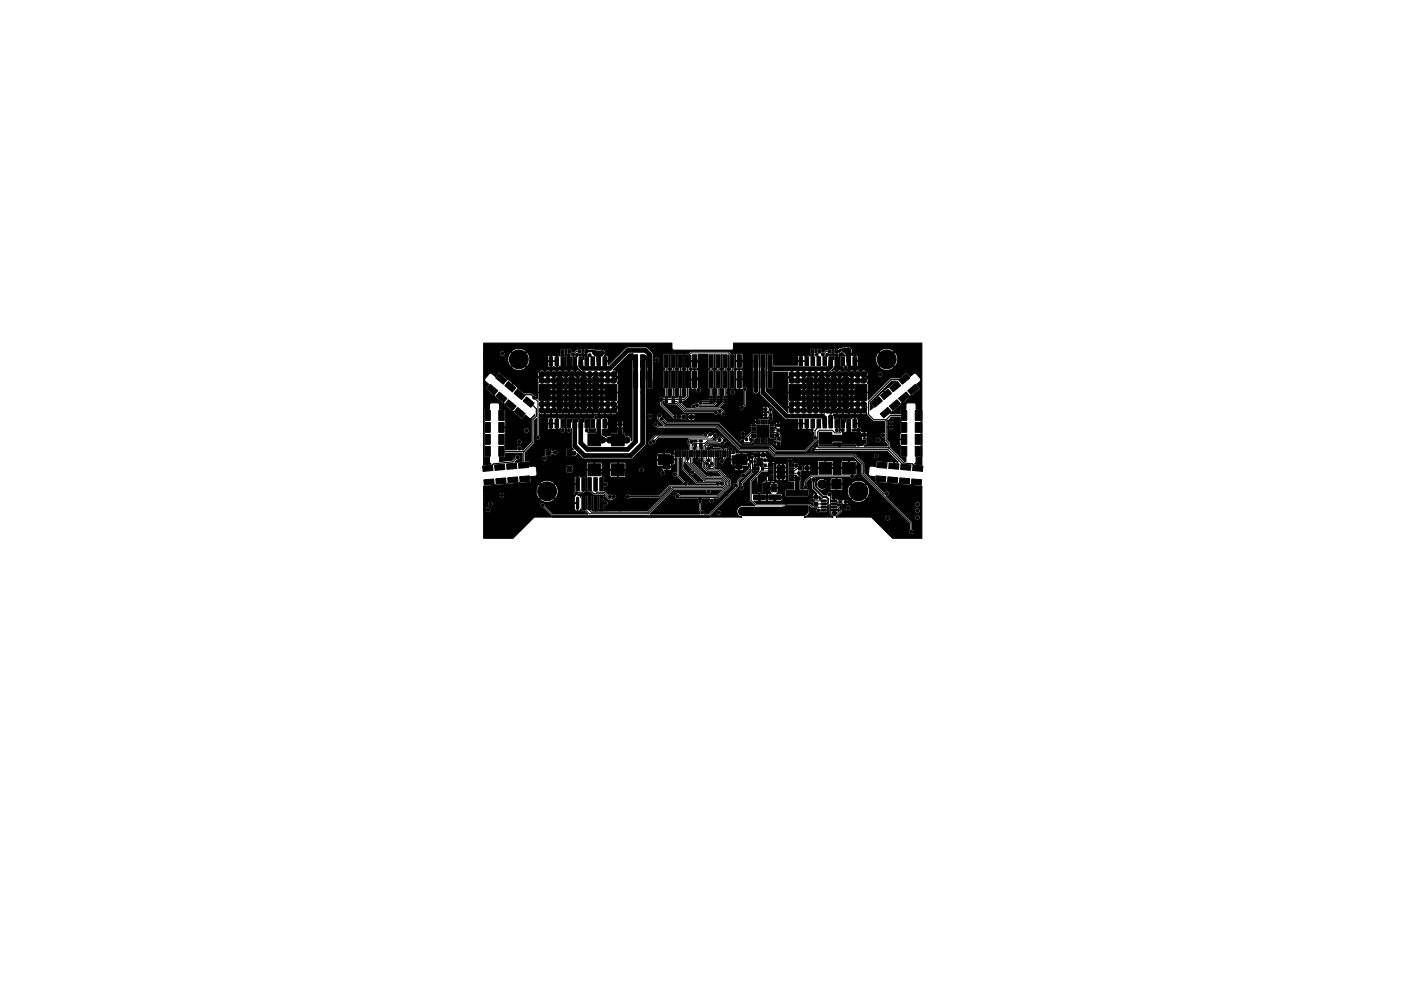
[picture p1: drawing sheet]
<svg xmlns="http://www.w3.org/2000/svg" width="297mm" height="210mm" viewBox="0 0 297 210" stroke-linecap="round" stroke-linejoin="round" font-family="sans-serif">
<g fill="#000" stroke="#000" stroke-width=".21">
<path d="M105.8 79.3l1.6 1.3-.7 .9-1.6-1.3zM116.4 75.7h.8v1.8h-.8zM117.7 75.7h.7v1.8h-.7zM118.9 75.7h.8v1.8h-.8zM119 74.2h.6v.7h-.6zM120.2 75.7h.8v1.8h-.8zM120.4 74.2h.6v.7h-.6zM121.5 75.7h.7v1.8h-.7zM122.8 75.7h.7v1.8h-.7zM122.6 74.2h.6v.7h-.6zM124 75.7h.8v1.8h-.8zM124 74.2h.6v.7h-.6z"/>
<path d="M125 79.4l.1 .1zM125.3 75.7h.8v1.8h-.8zM126.2 79.4l.2 .1zM126.6 75.7h.7v1.8h-.7zM127.5 79.4l.2 .1zM127.8 75.7h.8v1.8h-.8zM128.8 79.4l.1 .1zM134.3 75.3h.9v2.6h-.9zM134.3 78.7h.9v3.6h-.9zM135.8 75.3h.9v2.6h-.9zM135.8 78.7h.9v3.6h-.9zM137.3 75.3h.9v2.6h-.9z"/>
<path d="M137.3 78.7h.9v3.6h-.9zM140.8 75.3h.9v2.6h-.9zM140.8 78.7h.9v3.6h-.9zM102.5 72.8h40v1.2l.4 .3h12.3l.3-.4v-1.1h40v25.8l-1.6-.2 .3-.4v-1h1l.2-.2v-2.1l-.2-.2 .2-.2v-2.1l-.2-.3 .2-.2v-2.1l-.2-.2 .2-.2v-2.2l-.2-.1h-1v-1l-.3-.4h-1.4l-.4 .3v1.1h-1.1l-.1 .9h-2.1l.3-.3 .1-.3h.3l1.6-1.4v-.2h.3l1.6-1.4 .1-.3h.2l1.7-1.3v-.3l-.6-.8 .7-.6 .1-.5-1-1.2h-.4l-.8 .7-.8-.8-1.5 1.1h-1.9l-4.7 4.7-.1-1.6h-1.6v-.1l1.7-.1v-1.6l-.3-.3a.72 .72 0 0 0 0-1.1l-1.2 1.1 1.1-1.1-.7-.7 .8 .6 .2-.5h2v.1a.58 .58 0 0 0 1 .3 .58 .58 0 0 0-.2-1 .58 .58 0 0 0-.8 .6h-2v-.4l-.2-.2-.6 .5-.7-.5-.6 .6-.7-.6-.6 .6-.7-.6-.6 .6-.6-.6-.7 .6-.6-.6-.6 .6h-.1l.6-.7 .7 .6 .6-.6 .7 .6 .6-.6 .7 .6 .5-.6 .8 .6 .7-.6 .5 .6 .6-.6-.1-.1a.98 .98 0 0 0-1.2 .1 .83 .83 0 0 0-1.3 0 .83 .83 0 0 0-1.2 0 .83 .83 0 0 0-1.3 0 .83 .83 0 0 0-1.3 0l-.4-.3-.6 .1 .4-.4 .2-.5h1.1v-2l-.2-.6 .6-.3 .8 .7h-.9l-.2 .1v2l.7 .3a.53 .53 0 0 0 .5 .6 .53 .53 0 0 0 .5-.6h6.6l.3 .3a2.15 2.15 0 0 0 2.9-.3l-1.6-1.6-1.6 1.6h-6.6v-.1l.7-.2 .2 .3h.4l.1-1.2 .1 1.1 .3 .1 .3-.2v-.9l-.8-.1 .1-1.2 .1 1.1h.5l.1-.4h3.8v.5a1.44 1.44 0 0 0 .7 1.1l1.5-1.6 1.7 1.6 .3-.2a2.15 2.15 0 0 0-.3-2.9l-1.5 1.5-1.7-1.5-.5 .6-.2 .9h-3.8v-.6l-.1-.2h-1.1v-.8h5.7l1.6 1.6 1.6-1.6a2.07 2.07 0 0 0-3.2 0h-5.7l-.1-.6-.3-.4-1.4-.1-.9 .3-.3 .2-.9 .1v.8l.1 .2-.1 1.2-.1-.7-.8-.1v-.4l.5-.1-.1-1h-.8l-.1 .3h-.3l-.5 .4h-.2l-.3-.7h-.7l-.2 .1v.6l-.4 .2v-.9h-.8l-.2 .2v1.3l-.1 .1-.2-.2-.4 .1v1.2h-1.9l-.1 .8h-5.1l-.1-1.8h5.2v.8l.6 .1 .1-1.1v1.1h1.2l-.1-1.2-.5 .1-1-.1-.3 .3h-5.2l-.1-.6h-1.1l-.2 1.5v3.9l.2 2h1l.2-.2 .1-3.4h3.1l-.1 .7 .2 .4 .7-.6h.1l-.7 .7 1.1 1.1-1.2-1.1-.1 .1-.2 .5 .3 .5-.3 .3v1.6l1.7 .1v.1l-1.7 .1v1.6l.3 .3a.72 .72 0 0 0 0 1.1l1.2-1.1-1.1 1.1 .7 .7h-.1l-.7-.6-.1 .1-.2 .5 .2 .5-4.6-4.6-.1-7.8-.2-.1h-1l-.1 .2-.1 5.2 .1 3.2 5.3 5.2 2.7 .1 .1 .8h1.9v1.2l.5 .1v.3l.2 .4 .7-.1v.8l-.2 .4 .3 .5-2 2.1h-5.9l-1.2-1.2h-6.3l-.6-.6h.2l.3 .4 .5 .1h1.9l.5-.5 .1-.6v.8l.2 .2h2.9l.2-.2v-.8h.8l.2-.3 .1 .1-.1 .4a.54 .54 0 0 0-.6 .5 .54 .54 0 0 0 .6 .5l.3 .4 .2-.1v-.4l.2 .5 .5-.2-.1-.3-.6-.2h.6l.2-.5v-1.2l-.4-.5 .2-.2-.1-.8 .2-.5h-1.1l-.1 .2-.2-.6h-.8h1l.1 .2h.4l.2-.4v.4h.4l.1-.1h3.5v.9l.3 .2 .3-.1 .1-1.1 .1 1.2 1.1-.1v-1.1l-5.4 .1-.1-.3a.79 .79 0 0 0-1.1 .2h-1v-.5h.2a.58 .58 0 0 0 .2-.9l.1-.7-.2-.5 .2-.1v-.7l-.2-.1-.8 .1-.5-.2v1l.3 .1 .2-.2 .2 .1v.3l-.2 .1-.2-.2-.3 .1v.9l.3 .1 .2-.2-.1 .5-2.2-.1v.8h-.5l-.1 .3-.8 .1v1.6l-1.3 1.3-.2 .3-.6-.1-.3 .6h-.2l-1.5-1.6h1.8a.58 .58 0 0 0 .9 .4 .58 .58 0 0 0 0-.9 .58 .58 0 0 0-.9 .4v.1h-1.8l-2.8-2.7h-10.8l-.8-.9a.43 .43 0 0 1-.4-.6 .6 .6 0 0 0-.7-.1 .6 .6 0 0 0-.3 .6v.6l1.3 1.3-1.1-.1a.53 .53 0 0 0-.5-.6 .53 .53 0 0 0-.5 .5 .53 .53 0 0 0 .6 .5l.4 .3h12.3l4.9 4.8h6.1l1.3 1.3h16.8l1.6 1.6v2.1l10.4 10.3v1.4a.53 .53 0 0 0-.1 .8 .53 .53 0 0 0 .8 0 .53 .53 0 0 0-.1-.8l-.1-1.6-.9-1h1.4a.58 .58 0 0 0 .9 .4 .58 .58 0 0 0 0-.9 .58 .58 0 0 0-.9 .4v.1h-1.4l-1.4-1.4h2.8a.58 .58 0 0 0 .9 .4 .58 .58 0 0 0 0-.9 .58 .58 0 0 0-.9 .4v.1h-2.8l-1.3-1.3h4.1a.58 .58 0 0 0 .9 .4 .58 .58 0 0 0 0-.9 .58 .58 0 0 0-.9 .4v.1h-4.1l-1.8-1.8a.58 .58 0 0 0 .5-.9 .58 .58 0 0 0-1 0l-4.2-4.1v-2l-1.4-1.5h3.3v.1a.58 .58 0 0 0 1 .3 .58 .58 0 0 0-.2-1 .58 .58 0 0 0-.8 .6h-3.3l-.8-.6h-16.7l-1.4-1.3h-6l-4.9-4.9h-11l-.6-.6 .8 .6h10.8l4.9 4.8h6.3l1.2 1.2h6.3l2.6-2.6v.7a.53 .53 0 0 0-.7 .2 .53 .53 0 0 0 .3 .7h-.2a.53 .53 0 0 0-.7-.1 .53 .53 0 0 0-.1 .7 .53 .53 0 0 0 .7 .1h15.4l2.3 2.4h-.8v.9l-.2-.1 .1-.9-1-.1-.3 .1-2.3-.2-.1 .2-.1 1-1-.1-.4 .2-.1 1.6 .3 .3 1 .1-.1 1 .2 .2 2.1 .2 .2-.2 .2 .2 2.1 .2 .3-.1 .2 .2 2.1 .1 .2-.1 .2 .2 2.3 .1v11.1h-6.3l-4.2-4.2h2.6a.58 .58 0 0 0 .9 .4 .58 .58 0 0 0 0-.9 .58 .58 0 0 0-.9 .4v.1h-2.6l-.5-.3h-7.2l1.2-1.2 .2-1.1 .1 .8 .6 .1a.62 .62 0 0 0 1-.6 .62 .62 0 0 0-1-.5h-.5l-.1 .2-.2-.2h-1l.1-.4 .2 .2 .8-.1 .5 .2v-.5l.2 .5 .4-.1 .1-.4h-.7v-.6l.2 .4h.4v-.4l-.8-.1-.3 .2-.2-.1-.8 .1v-.2h2.7l.3 .3a2.15 2.15 0 0 0 2.9-.3l-1.6-1.6-1.6 1.6h-2.7l-.7-.2-.1 .6h-.1v-.5l-.4-.1v-.6a.54 .54 0 0 0-.5-.7 .54 .54 0 0 0-.6 .7l-.6-.1-.8-.8h5.8l.1 .9 .6 .7 1.7-1.6 1.5 1.6a2.07 2.07 0 0 0 0-3.1l-1.5 1.5-1.7-1.5-.5 .6-.2 .9h-5.8l-1-.9v-.6a1.28 1.28 0 0 0 1.2 1.3 1.28 1.28 0 0 0 1.4-1.1h.5v.9l.3 .3 1-.1v-1.2l.2 1.3h.9l.3-.3-.1-1-3.1 .1a1.19 1.19 0 0 0-.6-1.2h1.1l.1 1h1.2l.1-1.2v1.2l3-.1 1.6 1.6 1.6-1.6a2.07 2.07 0 0 0-3.2 0h-1.7v-.9l-.3-.3h-2.1l-.3 .3-1.3-.1a1.37 1.37 0 0 0-1.8 1.1l.1-.5a.62 .62 0 0 0-.1-.9h7.3l.2 .2 .4 .1 .4-.3v-.4l.5-.2v-1.2l-3.3-.1-.1 1.3h-1.6l-.1-1.3h-3.2l-.1 1.3-1.5 .1-1.3 1.3v.9l-.3 .4 .2 .4h-.6l.1-2.6-.6-.3 .5-.1v-.9h.4l.1-.4h.1l.1 .4 .2 .1h.4v-.6l.2 .7 .5-.2v-.5l-1.5 .1v-.6h.1l.1 .4h.6v-.6l.1 .6h.6l.1-.4-.3-.3-.9 .1-.3 .2-.3-.1-.7-.1a.58 .58 0 0 0-.9-.5l-.1-.1-.3-.1h5.2l.1 1.3h1.5l.2-1.5v1.5h1.5l.1-1.3h1.6l.1 1.3h1.5l.2-1.5v1.5l1.6-.1v-1.2l-.3-.3h-2.8l-.3 .3h-1.6l-.3-.3h-2.8l-.3 .3h-5.2a.59 .59 0 0 0-.7-.7 .59 .59 0 0 0-.3 .9v3.9l.1 .2h1.1v1.5h-1.8v1.5l4.8 .1 .3-.3h.7l.1 .3h.5v-.6h-.4l-.2 .3h-.7v-1.2l-.5-.1 .2-.4-.3-.4v-.6l.9-.9 .2 2 1.1 1.3-.1 .1v.5h.5l.1-.1 .6 .5-.6 .2-.1-.4h-1.2l-.1 .1a.53 .53 0 0 0-.5 .6 .53 .53 0 0 0 .6 .5v.5l-.7-.5h-11.4l-.5-.5h1.1v-.7l.2 .7h1.3l.2-.7 .1 .6 .3 .1h1.1l.1-.7 .2 .7h1.2l.2-.3-.1-.4h-4.8v-.8l.2 .6h1.4l.1-.4 .2 .4h2.9l.1-.4-.1-.3h-1l.2-.3-.1-.8h-1.4l-.1 .8 .2 .3h-.6l-.2 .3-.4-.3h-2.7v-2.6l.8-.8v3l.2 .3 1.2-.1 .1-1.8h1.4v.7l.7 .1 .2-1v1l.7-.1v-.7l-.2-.3h-1.1l-.3 .3h-1.4l.7-.7v.2l.2 .2h.5v-.4l.2 .4 .6-.1 .1-.2-.1-.1-.8-.2h.8v-.6h.4v.5l.3 .2 .3-.1v-.6l.2 .7 .6-.1v-.6l.2 .7h.5l.1-.3v-.4l-2.6-.1v-.8h.4v.7h.6v-.8l.2 .8h.6v-.8l.2 .8h.6v-.8l-2.6 .1v-.2v-.8h.4v.8h.6v-.8l.2 .8h.6v-.8l.2 .8h.6v-.8h-2.6v-.2l.1-.4h.3v.4h.6v-.6l.2 .6h.6v-.6l.2 .6h.6v-.4l-.1-.2-1.8-.1-.3 .3h-.3l-.1-.2h-.8v-.5l.2 .3h.6l.1-.1-.2-.3-.7 .1-.5-.1-.1-.2h-1l-.1 .3 .2 .3-.1 .6-.4 .1-.3-.2-.2 .1v1.1l-1.8 1.9v4.3l1 1.1h-2.8a1.22 1.22 0 0 0-1 1.2 1.22 1.22 0 0 0 1.1 1.2h-43.8l-.4 .1-4.3 4.4h-6.3v-6h.4a.58 .58 0 0 0 .9 .4 .58 .58 0 0 0 0-.9 .58 .58 0 0 0-.9 .4v.1h-.4v-1.2h.9a.58 .58 0 0 0 .5 .5 .58 .58 0 0 0 .6-.3h10l.2 .4 .4 .1 2.1 1.9h33.1l1-.8 .5 .1a.58 .58 0 0 0 1 .3 .58 .58 0 0 0-.2-1 .58 .58 0 0 0-.8 .6h-.5l5.4-5.4v-1.3l.7-.7 .5-.2 .2-.4 1.2-1.2v.5l-2.3 2.3-.1 .7a.53 .53 0 0 0 0 .8 .53 .53 0 0 0 .8-.1 .53 .53 0 0 0-.2-.7v-.4l2.3-2.3v-.8h.4l.2 .4h.3v-.5l-.9 .1v-.5h.4l.1 .3h.4l-.1-.6-.3 .1-.1 .2h-.4v-.6l.6-.1 .1-.8-.2-.2 .5-.3v-.4h.3v.5l.5 .1 .1 .3 1.1-.1-.4-.9-1.6 .1v-.6h.3l.1 .4h.5v-.6l.2 .6h.5v-.6l-1-.1-.3 .3-.5-.2h-.9l-.1 .7h-.4l-.3 .2 .1 .6-.3 .3-3-.1 .1 1.4h2.6l.3-.2v-.5l.2 .2v.7l-1.2 1.2-.6 .2-.1 .4-.8 .8-.1 .6a.58 .58 0 0 0-.8 .4 .58 .58 0 0 0 .4 .7l-5.5 5.6h-.9l.1-.4-.1-.3-.6-.3v-1.3a.53 .53 0 0 0 .1-.8 .53 .53 0 0 0-.8 .1 .53 .53 0 0 0 .1 .7v1.5l.4 .8h-10.6l5-5.1h6.8a.58 .58 0 0 0 .5 .9 .58 .58 0 0 0 .5-.9h2.2l-.9 1h-7.7l-.4-.4-.4-.1a.55 .55 0 0 0-.9 .1 .55 .55 0 0 0 .5 .8l.1 .3 .3 .2 7-.1a.58 .58 0 0 0 0 .9 .58 .58 0 0 0 .8 0 .58 .58 0 0 0 0-.9h1.1l2.6-2.7-.1-1.3-2.3-2.3-1-.1 .1-.2h4l.1 .6h.7l.2-.7 .1 .7h.6l.2-.2-.1-.5-5.8 .1 .3-.3v-1.5l.2-.3v-.9h.1v.9h1l-.2 .2a.58 .58 0 0 0-.7 .5 .58 .58 0 0 0 .6 .6 .58 .58 0 0 0 .6-.7l1.3-.1v.9l.6 .1v-1h-1.8l.4-.5h.4h.4l.1 .3 2.1 .1v-1.3l.2 1.3 1.4-.1v-1l-.1-.2h-1.5l-1-.1v-.1a.58 .58 0 0 0-.6-.7 .62 .62 0 0 0-.4-.6 .62 .62 0 0 0-.7 .2h-.6l-.4 .5-.6-.5h-1.4l-.4-.5h-.4l-.2 .3-.4-.1 .3-.3h2.5l.4 .3 .4-.2 .1-.4a.53 .53 0 0 0 .5-.6 .53 .53 0 0 0-.6-.4l-.5-.4h-.8l-.7 .6h-.5l.4-.3a.53 .53 0 0 0 .6-.4 .53 .53 0 0 0-.4-.7 .53 .53 0 0 0-.6 .4 .53 .53 0 0 0-.5-.5 .53 .53 0 0 0-.5 .3l-.6-.3-.2 .1-.2 .4h-10.1l-1.3 1.2a.54 .54 0 0 0-.2 .9 .54 .54 0 0 0 .9-.2h.5l.2-.6 .5-.5h6.3l-.2 .3v.7l.3 .4v1h-1.7l.2 4.3 3 3h4.2v.2h-5.8l-.1-.6-.5-.2-1.3-1.2v-3.7l.2-.1-.1-1.8-.8 .1 .2 4.8a.58 .58 0 0 0-.8 .1 .58 .58 0 0 0 0 .7 .58 .58 0 0 0 .8 .1l1.4 1.4v.4h-3.1l-2.2 2.2-6.1-.1a.53 .53 0 0 0-.8 0 .53 .53 0 0 0 .1 .8 .53 .53 0 0 0 .7-.2h6.3l2.3-2.2h.1l-4.9 5h-11.8l.1-3.1 .2 3 .9 .1 .2-.2v-2.9l.1 3h1.1l.1-1a.58 .58 0 0 0 .7-.6 .58 .58 0 0 0-.8-.5v-.9l-.1-.2h-.9l-.2 .2-.3-.2h-.7l-.2 .2-.3-.2h-.9l-.1 .2v2.7l-.1-2.7-1-.2-.2 .4-.3-.4h-.3l.2-.4h.9l.7-.4v-3l-.2-.2h-.8l-.2 .2-.1-.2-.4-.1-.1 1.8-.7 .1v1.4l-.1 .4 .4 .5-.3 .3v1.2h.7v1.7h.3l.3-.4 .1 .3 .7 .1 .7 .7h-7.3l-1.8-1.8-.1-.5h6.4v1a.55 .55 0 0 0 .6 .6v-1.6h-7l-.4-.2-.4 .2-.1 .4-10-.1a.58 .58 0 0 0-.4-.7 .58 .58 0 0 0-.7 .6h-.9v-1.1h11.9l.3 .3a2.15 2.15 0 0 0 2.9-.3l-1.6-1.6-1.6 1.6h-11.9v-.8h3.3v.1a.58 .58 0 0 0 1 .3 .58 .58 0 0 0-.2-1 .58 .58 0 0 0-.8 .6h-3.3v-.9h11.2v.5a1.44 1.44 0 0 0 .7 1.1l1.5-1.6 1.7 1.6 .3-.2a2.15 2.15 0 0 0-.3-2.9l-1.5 1.5-1.7-1.5-.5 .6-.2 .9h-11.2v-1.1l2.3-.1 .2-.2 .2 .2 2.1-.2 .2-.2 .3 .1 6.6-.1 1.6 1.6 1.6-1.6a2.07 2.07 0 0 0-3.2 0h-5.3l.8-.1 .2-.1 .2 .1 2.1-.2 .2-.2-.1-.8h9.3v1.3l.6 .1-.1-1.7-.4 .1-.1 .2h-9.3v-.2l1-.1 .3-.3-.1-1.5-.4-.3h6.7v1.2l.2 .2h1.1l.2-.5h2.8l.2 4.5 .7 .1 .7 .6h2l1.2 1.1h.8l.2-.2a.53 .53 0 0 0 .5-.7 .53 .53 0 0 0-.8-.2l-.4-.2-.3 .1-1-.7 .1-.9a.58 .58 0 0 0 .7-.6 .58 .58 0 0 0-.8-.5v-.9l-.5-.2 .1-1.3h1.6v1.2l.3 .3 1.3-.1v-1.5l.2 1.6 1.4-.1 .2-.2v-.6h7.2v.1a.58 .58 0 0 0 1 .3 .58 .58 0 0 0-.1-1h.5v-.7l.2 .7h.6l.2-.2v-.4l-1.8-.1-.1 .4 .1 .3-.4 .2-.2 .4h-7.2v-.6h2.7v.1a.58 .58 0 0 0 1 .3 .58 .58 0 0 0-.2-1 .58 .58 0 0 0-.8 .6h-13.9v-.9l-.2-.2h-1.1l-.2 .2-7.7 .1v-.6h12l.1 1.2h1.5v-1.4l.2 1.4h1.5l.1-1.2h1.6l.1 1.2h1.5l.2-1.4v1.4h1.5l.1-1.2-.3-.3h-2.8l-.3 .3h-1.6l-.3-.3h-2.8l-.3 .3h-12l-.2-.6h-.7v-.5h3.5a.58 .58 0 0 0 .4 .5 .58 .58 0 0 0 .6-.1h23.4v1l.1 .2 2.8 .1 .3-1.4v.9l.4 .1 .2-.3-.1-.7-3.7 .1h-23.4a.57 .57 0 0 0 0-.9h.9l.2-.4h.3a.58 .58 0 0 0 .8 0 .58 .58 0 0 0 0-.8 .58 .58 0 0 0-.8 0h-.3l-.2-.4h-1.1l-.2 .2v1.3a.57 .57 0 0 0-.6 .6h-3.5v-1.4l1.9-2 .1-4.7 .4-.4v3.6a.53 .53 0 0 0-.2 .8 .53 .53 0 0 0 .8 0 .53 .53 0 0 0-.1-.8v-2.4h1.8v.9l.6 .2 .1-1.2 .1 1.2 1.1-.1v-1.1l-3.7 .1v-1.1h1.8v.8l.6 .1 .1-1.1v1.1h1.2l.1-1.1v2.3l.4 .1 .2-.2 .2 .1a.53 .53 0 0 0 0 .7 .53 .53 0 0 0 .8 0 .53 .53 0 0 0 0-.7l.2-.2-.1-2-1.1 .1-.2-.3-1.1 .1-1-.1-.3 .3h-1.8v-1.1a.87 .87 0 0 0 1.3-.1 .83 .83 0 0 0 1.3 0 .83 .83 0 0 0 1.2 0 .83 .83 0 0 0 1.3 0 .83 .83 0 0 0 1.3 0 .83 .83 0 0 0 1.2 0 .83 .83 0 0 0 1.3 0 .83 .83 0 0 0 1.3 0 .83 .83 0 0 0 1.2 0 .83 .83 0 0 0 1.3 0 .83 .83 0 0 0 1.3 0 .83 .83 0 0 0 1.3 0 .69 .69 0 0 0 1.1 0l-.6-.6-.5 .6-.8-.6-.5 .6-.7-.6-.6 .6-.7-.6-.6 .6-.7-.6-.5 .6-.7-.6-.6 .6-.7-.6-.6 .6-.7-.6-.5 .6-.7-.6-.6 .6-.7-.6-.6 .6-.7-.6-.5 .6-.8-.6-.7 .6-.6-.7h.1l.6 .6 .7-.6 .6 .6 .6-.6 .7 .6 .6-.6 .6 .6 .7-.6 .6 .6 .6-.6 .7 .6 .6-.6 .6 .6 .7-.6 .6 .6 .7-.6 .6 .6 .6-.6 .6 .6 .7-.6 .6 .6 .7-.6 .6 .6 .5-.5 .8 .5a.69 .69 0 0 0 0-1.1l-.6 .6-.2-.1 .7-.6-1.1-1.1 1.2 1.1a.73 .73 0 0 0 0-1.1l.3-.3v-1.6l-1.7-.1v-.1l1.7-.1v-1.6l-.3-.3 .3-.5-.2-.5-.1-.1-1.2 1.1 1.1-1.1-.7-.6 .2-.1 .6 .6 .2-.4v-.5l-.2-.2-.6 .5h-.2l.7-.6-.2-.2-.5-.1 3.4-3.4h.8l-.2 1.5v16.8l-.1 .1v-.1a1.01 1.01 0 0 0-1-1.1h-.3l-.1-.4-.4-.1-.1-.8-.9-.1-.2 .2v.7h-1.3l-.2 .6h-.6l-.3 .3-.6-.3-.2-.2v-1.1l.5-.1v-1.1l.1 1.2 .6-.2v-.7h1.9v.4l.3 .2 .3-.1v-.6l.2 .7 .4-.1 .2-.2-.1-.4-3.2 .1-.1-.3h-.7l.1-1.2 .1 1.1h.5l.1-.2h1.9l.1 .4h.5l.2-.6v.6h.5l.1-.4-.2-.3h-.9l-.3 .3h-1.9v-.7l-.1-.2-1-.1-.3 .3-.6-.2a.53 .53 0 0 0-.5-.7 .53 .53 0 0 0-.5 .6l-.8 .3v1.9l.2 .2 .9-.1v.9h-1.6l.3-.3-.1-.5 .2-.2v-1.9l-.2-.2-.9 .1-.1 .8-.1-.7-.1-.2-1 .1-.1 .7-.1-.7h-1l-.2 .8-.1-.8h-1l-.1 .2v1.8l.2 .2a.53 .53 0 0 0 0 .7 .53 .53 0 0 0 .8 0 .53 .53 0 0 0 0-.7l.1-.1 .1 3.8 .4 .7h-.1l-.2-.3-1.2 .1-.1 1.5 .2 .2h1.5a.72 .72 0 0 0 .7-.7l1.1 1 .4 .2h9.8l.4-.1 .9-.9h4.3l.1 1.1h1.3l.2-1.3v1.3l1.4-.1v-.9l.2 .9h.5l.2-.3v-.8l-.9 .2-.3-.4h-2.4l-.3 .3h-4.3l.8-.8h7v.5l.4 .1-.1-.9-.3 .3h-7l1.2-1.4v-5.8h.2a.58 .58 0 0 0 .9 .4 .58 .58 0 0 0 0-.9 .58 .58 0 0 0-.9 .4l-.2 .1v-3.6h2.6l.3 .5v.7l3 3 .6-.1 .1-.8 .1 .8h.7l.2 .2h.9l.1-.5h.3v.5l.6 .1 .2-.7v.7l13.3-.1 .1 .4h.3v-.7l-.4 .3h-12.8v-.6l-1.6 .1v-.6h.3l.1 .4h.5v-.6l.2 .6h.5l.1-.4-.1-.2-1.1-.1-.2 .3-.4-.2h-.9l-.2 .2-.6-.1-.2 .2-.2-.2-.6 .1-2.3-2.3v-.4l.2-.2 .1 .4 .5 .1 .3 .3h1.7l1.8 1.7h6.2l.2 .4 .3 .1 .5-.4 .5 .1 .1 .4 .4 .2 .5-.2h7.9l.1 .4h.4v-.5l-8.4 .1 .1-.4h7.8l.1 .2h.4v-.5h-.4l-.1 .3h-7.8l-.3-.7-.5-.5h3.7l.1 .3 .3 .2 4.5-.1 .1 .4 .4-.1v-.4l-4.6 .1 .2-.4h3.9l.1 .2h.4v-.5h-.4l-.1 .3h-3.9l.4-.6v-3a.53 .53 0 0 0 .1-.8 .53 .53 0 0 0-.8 0v-1.6h-.7v1.9h.6l.2 .5v2.8l-.6 .3-.2 .5-4.1-.1 .9-.9 .6-.1 .1-.5-.3-.2h-.7l-.1 .4-1 1.1h-4l3.2-.1 .7-.6h.5l.2-.1-.1-.7h-.8l-.6 .9h-2.3l.1-.2 2.1 .1v-.8h-.7l-.3 .1-1.8 .1-.3 .1-.1 .4h-.4l-.3 .2-.6 .1-.2 .4 .1 .3h-1l-.9-.9 .1-.5 .4-.1 .8-.8 .1-1.7 .3-.2v-1.7l.1 1.8 .2 .2h.4l.2-2v1.9l.2 .2a.58 .58 0 0 0 .6 .6 .58 .58 0 0 0 .6-.6 .58 .58 0 0 0-.7-.5l-.1-1.6h-1.5v-1.9l.1 1.7h.7l.1-1.9v1.9h.6l.1-1.8-.3-.2h-.9l-.4 .3-.3-.2v-.4l.3-.1v-1.3l.1 1.3 .3 .3 .4-.1v-1.5l.1 1.5 .6-.1 .1-1.4h-1.6v-1.2l.1-.1 .1 1.1h1.3l.1-1.3h2.1v2.8l.3 .1v.4l-.3 .2v3.6l.3 .2v1.4l-.2 .1v.5l.2 .2h.6l.3-.2v-.4l-.2-.2v-1.4l.3-.2v-3.6l-.3-.2v-.4l.3-.1v-2.8h.2v2.8l.3 .1v.4l-.3 .2v3.6l.3 .2v1.4l-.2 .1v.5l.2 .2 .8-.1-.1-2.1 .3-.2v-3.6l-.3-.2v-.4l.3-.1v-2.8h.2v2.8l.3 .1v.4l-.3 .2v3.6l.3 .2-.1 2.1 .9 .1 .1-.6-.2-.2v-.7l.6 .2a.58 .58 0 0 0 1 .2 .58 .58 0 0 0-.2-.9 .58 .58 0 0 0-.8 .5h-.6v-.7l.3-.2v-3.6l-.3-.2v-.4l.3-.2v-2.6l.2 .2v2.5l.3 .1v.4l-.3 .2 .1 3.7h1.2l.1-1.8v1.8l.2 .2 .5-.1v-1.9h-.8v-1.9l.1 1.7h.7v-1.9l.1 1.9h.7l-.1-1.9-1.1-.1-.3 .3-.4-.2v-.4l.3-.1v-1.3l.1 1.3 .3 .3 .4-.1v-1.5l.1 1.5 .6-.1 .1-1.4h-1.6v-.1h3.6v6.2a.73 .73 0 0 0 .7 .8 .73 .73 0 0 0 .8-.8v-6.2l-.2-1.5-1.2 .1-.1 1.4h-3.6v-1.4l.1 1.3h.7v-1.5l.1 1.5h.7l-.1-1.5-1.1-.1-.4 .3-.2-.1-.6-.1-.6-.5h-7.9l-.7 .5-.6 .1-.2 .1v2.8l.3 .1v.4l-.3 .2v3.6l.3 .2v1.4l-.5 .5h-.1v-.4l-.2-.1v-1.4l.3-.2v-3.6l-.3-.2v-.4l.3-.2v-2.7l-1.1-.2-.2 .3v2.7l.3 .1v.4l-.3 .2v3.6l.3 .2v1.4l-.2 .1v.4h-.4v-.4l-.2-.1v-1.4l.3-.2v-3.6l-.3-.2v-.4l.3-.2v-2.7l-.2-.2-.9 .1-.2 .1v2.8l.3 .1v.4l-.3 .2v3.6l.3 .2v1.4l-.2 .1v.4h-.4v-.4l-.2-.1v-1.4l.3-.2v-3.6l-.3-.2v-.4l.3-.2v-2.7l-.2-.2-1.1 .2v2.8l.3 .1v.4l-.3 .2v3.6l.3 .2v1.4l-.2 .5a.63 .63 0 0 0-.7-.2 .63 .63 0 0 0-.4 .6h-2.6l-.1-9.4 .1 .1 .1 6.8 .2 .2h.9l.2-.2 .1-5.9h.2a.58 .58 0 0 0 .9 .4 .58 .58 0 0 0 0-.9 .58 .58 0 0 0-.9 .4l-.2 .1-.1-1.6-1.4-1.2-4.2 .1-3.8 3.7-.2-.7h-.7l.1-1.2 .1 1.1 .6-.1v-.8l-.2-.3h-.6l.3-.3v-.4l-.4-.5-1.9-.1-.4-.2-1.8 .1-.2 1.3 .1 1-.1-.7-.9-.1v-.4l.6-.1-.1-1h-.8l-.1 .3-1.1 .5-.1-.8h-.8l-.2 .1v.9l-.2 .7v1.9l.2 .2 1-.1v-2l.1 2h1.1l.2 .5 1.3 1.3h-.1l-.7-.6-.6 .6-.6-.6-.7 .6-.6-.6-.7 .6-.6-.6-.6 .6-.6-.6-.7 .6-.6-.6-.7 .6-.6-.6-1.2 1.2 1.1 1.1-1.2-1.1a.73 .73 0 0 0 0 1.1l-.3 .3v1.6l1.7 .1v.1h-1.6l-.1 1.4-.2-.6-1-.7h-1.6l-1.4-1.1-.1-.3-.7-.6-.7 .7-.1-.1 .6-.7-.7-.6-.3-.1-1.3-1.1h7.5l.3 .5 .6-.6-.6-.5-.3 .6h-7.5l-.6-.4-.8 .8-1-.7-.3 .2-.9 1 .1 .5 .7 .6-.6 .8v.3l1.7 1.4h.2l.1 .2 1.6 1.4h.3v.3l1.6 1.3h.3l.1 .3 1.6 1.4h.3l.6-.8 .8 .6 .4 .1 .8-.9v.3l-.7 .8v4.7l-1.8 1.7h-.3a.58 .58 0 0 0-.5-.8 .58 .58 0 0 0-.5 .8h-2.5v-.7l-.2-.2 .2-.2v-.5h2.4v.1a.58 .58 0 0 0 1 .3 .58 .58 0 0 0-.2-1 .58 .58 0 0 0-.8 .6h-2.4v-1.8l.1-.6h3.8v.1a.58 .58 0 0 0 1 .3 .58 .58 0 0 0-.2-1 .58 .58 0 0 0-.8 .6h-3.8l-.1-.7-.8 .1v-.2l.9-.1v-.9l-.1-.3v-2.3l-.2-.1h-1v-1l-.3-.4h-1.4l-.3 .1-.1 1.3h-1l-.2 .2v2.1l.2 .2-.2 .2v2.1l.2 .2-.2 .3v2.1l.2 .2-.2 .2v2.1l.1 .2h1.1v1l.3 .4-1.6 .2v-19.8h11.8l.6 .6 .5-.6 .7 .6 .6-.6 .7 .6 .6-.6 .7 .6 .6-.6 .7 .6 .5-.6 .7 .6 .7-.6 .6 .6 .6-.6-.1-.1a.98 .98 0 0 0-1.2 .1 .83 .83 0 0 0-1.3 0 .83 .83 0 0 0-1.2 0 .83 .83 0 0 0-1.3 0 .83 .83 0 0 0-1.3 0 .83 .83 0 0 0-1.3 0 .69 .69 0 0 0-1.1 0h-11.8v-.9h5.9l.3 .3a2.15 2.15 0 0 0 2.9-.3l-1.6-1.6-1.6 1.6h-5.9v-1.7h5.2v.5a1.44 1.44 0 0 0 .7 1.1l1.7-1.6 1.5 1.6 .3-.2 .4-.8h3.8v.9l.6 .2 .1-1.2v1.1l1.1 .1 .1-1.2-5.7 .1v-1.1h3.8v.8l.6 .1v-1.1l.1 1.1h1.2l.1-1.1 .1 2.4h.3l.2-.3 1 .2 .2-.3v-1.8l-.2-.2 .1-1.3-.1-.2-.9 .1-.1 1.5-.2-.2-1.1 .1-1-.1-.3 .3h-3.8l-.3-.7-.4-.3-1.5 1.5-1.7-1.5a1.84 1.84 0 0 0-.7 1.5h-5.2v-1.2h3.4v.2a.58 .58 0 0 0 .9 .3 .58 .58 0 0 0 .1-.9h1.5l1.6 1.6 1.6-1.6-.3-.3a2.15 2.15 0 0 0-2.9 .3h-1.5a.58 .58 0 0 0-.7-.1 .58 .58 0 0 0-.3 .5h-3.4zM142.3 75.3h.9v2.6h-.9zM142.3 78.7h.9v3.6h-.9zM143.8 75.3h.9v2.6h-.9zM143.8 78.7h.9v3.6h-.9zM145.3 75.3h.9v2.6h-.9zM145.3 78.7h.9v3.6h-.9zM146.8 75.3h.9v2.6h-.9zM146.8 78.7h.9v3.6h-.9z"/>
<path d="M150.3 75.3h.9v2.6h-.9zM150.3 78.7h.9v3.6h-.9zM151.8 75.3h.9v2.6h-.9zM151.8 78.7h.9v3.6h-.9zM153.3 75.3h.9v2.6h-.9zM153.3 78.7h.9v3.6h-.9zM154.8 75.3h.9v2.6h-.9zM154.8 78.7h.9v3.6h-.9zM156.3 75.3h.9v2.6h-.9zM156.3 78.7h.9v3.6h-.9zM159.8 75.3h.9v2.6h-.9zM159.8 78.7h.9v3.6h-.9z"/>
<path d="M161.3 75.3h.9v2.6h-.9zM161.3 78.7h.9v3.6h-.9zM162.8 75.3h.9v2.6h-.9zM162.8 78.7h.9v3.6h-.9zM169.1 79.4l.1 .1zM169.4 75.7h.8v1.8h-.8zM170.4 79.4v.1zM170.7 75.7h.7v1.8h-.7zM171.7 79.4v.1zM171.9 75.7h.8v1.8h-.8zM172 74.2h.6v.7h-.6zM172.9 79.4l.1 .1z"/>
<path d="M173.2 75.7h.8v1.8h-.8zM173.4 74.2h.6v.7h-.6zM174.2 79.4v.1zM174.5 75.7h.7v1.8h-.7zM175.8 75.7h.7v1.8h-.7zM175.5 79.4l.6-.5-.6 .6zM175.6 74.2h.6v.7h-.6zM177 75.7h.8v1.8h-.8zM177 74.2h.6v.7h-.6zM178.3 75.7h.8v1.8h-.8zM179.6 75.7h.7v1.8h-.7zM180.8 75.7h.8v1.8h-.8z"/>
<path d="M102.3 98.9l2.1-.2 .1 1.1-2.1 .2zM103.9 81.6l1.6 1.3-.7 .9-1.6-1.4zM102.8 94.7h1.2v2.1h-1.2zM102.8 92.2h1.2v2.1h-1.2zM102.8 89.6h1.2v2.1h-1.2zM102.8 87.1h1.2v2.1h-1.2zM104.9 98.7l2.1-.2 .1 1.1-2.1 .2zM105.9 83.2l1.6 1.3-.8 .9-1.6-1.3zM105.9 99.1l.1 .1zM105.7 94.7h1.2v2.1h-1.2zM105.7 92.2h1.2v2.1h-1.2zM105.7 89.6h1.2v2.1h-1.2z"/>
<path d="M105.7 87.1h1.2v2.1h-1.2zM107.4 98.4l2.1-.2 .1 1.2-2.1 .2zM107.8 80.9l1.6 1.4-.8 .9-1.6-1.4zM107.8 84.8l1.6 1.4-.7 .8-1.6-1.3zM109.7 82.6l1.6 1.3-.7 .9-1.6-1.4zM109.8 86.5l1.6 1.3-.8 .9-1.6-1.4zM109.9 98.2l2.1-.2 .1 1.2-2.1 .2zM105.9 97h1.1l.1-.9h3.6v1.8l-.8 .1-.2 .2-.2-.2h-.3l.5-.4a.58 .58 0 0 0 .6-.6 .58 .58 0 0 0-.6-.6 .58 .58 0 0 0-.5 .7l-.6 .5-2.7 .3zM111.7 84.2l1.6 1.3-.8 .9-1.6-1.3zM114.3 81.5h2.5v3.4h-2.5zM114.9 85.7l.5-.4-.5 .6zM115.7 85.3l.5 .5v.1z"/>
<path d="M116.1 80.6l.1 .1-.5 .5zM116.4 89h.8v1.8h-.8zM115.8 95.4h1v1.2h-1zM117.3 85.8h.2zM117.3 84.5h.2zM117.3 83.2l.2 .1zM117.3 82h.2zM117.3 80.7h.2zM117.7 89h.7v1.8h-.7zM118.1 80h1.2v6.4h-1.2zM118.6 83.2l.2 .1zM118.9 89h.8v1.8h-.8z"/>
<path d="M119.9 85.8h.1zM119.9 84.5h.1zM119.9 83.2l.1 .1zM119.9 82h.1zM119.9 80.6l.1 .2zM120.2 89h.8v1.8h-.8zM120.6 80h1.3v6.4h-1.3zM120.2 95.3h1v1.3h-1zM120.2 98.9h1v1.2h-1zM121.2 83.2l.1 .1zM121.5 89h.7v1.8h-.7zM122.5 85.7v.2z"/>
<path d="M122.5 84.4v.2zM122.4 83.2l.2 .1zM122.4 82h.2zM122.5 80.6v.2zM122.8 89h.7v1.8h-.7zM123.1 80h1.3v6.4h-1.3zM123.7 83.2l.1 .1zM124 89h.8v1.8h-.8zM124.6 92h2.8v2.6h-2.8zM124.6 98.4h2.8v2.5h-2.8zM125 85.8h.1zM125 84.5h.1z"/>
<path d="M125 83.2l.1 .1zM125 82h.1zM125 80.6l.1 .2zM125.3 89h.8v1.8h-.8zM125.7 80h1.2v6.4h-1.2zM126.2 83.2l.2 .1zM126.6 89h.7v1.8h-.7zM127.5 85.8h.2zM127.5 84.5h.2zM127.5 83.2l.2 .1zM127.5 82h.2zM127.6 80.6v.2z"/>
<path d="M127.8 89h.8v1.8h-.8zM128.2 81.5h2.5v3.4h-2.5zM128.8 80.6l.5 .6-.5-.5zM128.8 85.7l.5-.4-.4 .6zM129.6 92h2.8v2.6h-2.8zM129.6 98.4h2.8v2.5h-2.8zM131.1 91.1h.8v.8h-.8zM131.1 89.6h.8v.8h-.8zM139.6 96.4h2.4v2.2h-2.4zM140.7 98.7h1.3v.8h-1.3zM140.9 84.1h.6v.4h-.6zM140.9 85h.6v.4h-.6z"/>
<path d="M142 96.7h.8v1.6h-.8zM142.5 84.1h.5v.4h-.5zM142.5 85h.5v.4h-.5zM142.9 88.1h.4v.6h-.4zM143.1 95.6h.3v1.3h-.3zM143.6 95.6h.3v1.3h-.3zM143.9 88.1h.3v.6h-.3zM143.9 84.1h.6v.4h-.6zM143.9 85h.6v.4h-.6zM144.1 95.6h.3v1.3h-.3zM144.6 88h.8v.8h-.8zM144.6 95.6h.3v1.3h-.3z"/>
<path d="M145 98.1l1.6 1.6a.58 .58 0 0 0-.3 .9 .58 .58 0 0 0 1-.3l1.7 1.8h-1.2l-2.8-2.7zM145.1 95.6h.3v1.3h-.3zM145.6 95.6h.3v1.3h-.3zM146.1 95.6h.3v1.3h-.3zM146.2 88h.8v.8h-.8zM146.6 95.6h.3v1.3h-.3zM147.1 95.6h.3v1.3h-.3zM147 94.9h.5v.4l-.2 .1v.9h-.1v-.9l-.2-.1zM147.6 95.6h.3v1.3h-.3zM147.1 94.3h.6v.4h-.6zM147.1 93.4h.6v.4h-.6zM148.1 95.6h.3v1.3h-.3z"/>
<path d="M148.3 93.4h.6v.4h-.6zM148.3 94.3h.6v.4h-.6zM148.6 95.6h.3v1.3h-.3zM148.5 94.9h.5v.4l-.2 .1v1.7l.2 .1-.2 .7 .1 1.4 .9 1h2.4l.6 .6h-2.9l-2.9-2.8v-.9l.2-.1 .1 .5 .4 .2a.54 .54 0 0 0 .7 .6 .54 .54 0 0 0 .3-.9l-.2-.3 .2-.1v-1.7l-.2-.1zM149.1 95.6h.3v1.3h-.3zM149.6 95.6h.3v1.3h-.3zM150.1 95.6h.3v1.3h-.3zM150.5 84.1h.5v.4h-.5zM150.5 85h.5v.4h-.5zM150.6 95.6h.3v1.3h-.3zM151.1 95.6h.3v1.3h-.3zM151.6 95.6h.3v1.3h-.3z"/>
<path d="M151.9 84.1h.7v.4h-.7zM151.9 85h.7v.4h-.7zM152.1 95.6h.3v1.3h-.3zM152.6 95.6h.3v1.3h-.3zM153.1 95.6h.3v1.3h-.3zM153.5 84.1h.5v.4h-.5zM153.5 85h.5v.4h-.5zM153.6 95.6h.3v1.3h-.3zM154.1 95.6h.3v1.3h-.3zM154.6 95.6h.3v1.3h-.3zM155.2 96.7h.8v1.6h-.8zM156 96.4h2.4v2.2h-2.4z"/>
<path d="M156 98.7h1.3v.8h-1.3zM158.9 97.6h.4v.6h-.4zM159.8 96.1h.8v.8h-.8zM159.4 90.1h.8v.3h-.8zM159.4 90.6h.8v.3h-.8zM159.4 91.1h.8v.3h-.8zM159.4 91.6h.8v.3h-.8zM159.4 92.1h.8v.3h-.8zM159.4 92.6h.8v.3h-.8zM159.9 97.6h.4v.6h-.4zM160.3 93h.3v.9h-.3zM160.3 89.1h.3v.9h-.3z"/>
<path d="M160.6 99.1h.3v.6h-.3zM160.9 93h.3v.9h-.3zM160.9 89.1h.3v.9h-.3zM161.4 96.1h.8v.8h-.8zM161.3 93h.3v.9h-.3zM161.3 89.1h.3v.9h-.3zM160.5 90.2h1.2v1.3h-1.2zM160.5 91.5h1.2v1.3h-1.2zM161.5 99.1h.4v.6h-.4zM161.9 93h.3v.9h-.3zM161.9 89.1h.3v.9h-.3zM161.9 98.4h.6v.6h-.6z"/>
<path d="M161.9 97.3h.6v.6h-.6zM162 86.6h.6v.5h-.6zM162 87.8h.6v.5h-.6zM162.3 93h.3v.9h-.3zM162.3 89.1h.3v.9h-.3zM162.9 98.2h1v.3h-1zM162.9 98.7h1v.3h-1zM162.9 99.2h1v.3h-1zM161.7 90.2h1.3v1.3h-1.3zM161.7 91.5h1.3v1.3h-1.3zM162.9 93h.3v.9h-.3zM162.9 89.1h.3v.9h-.3z"/>
<path d="M163.1 86.6h.6v.5h-.6zM163.1 87.8h.6v.5h-.6zM163.3 92.6h.8v.3h-.8zM163.3 92.1h.8v.3h-.8zM163.3 91.6h.8v.3h-.8zM163.3 91.1h.8v.3h-.8zM163.3 90.6h.8v.3h-.8zM163.3 90.1h.8v.3h-.8zM163.6 90.7l.8-.1 .2 .2-.2 .2v-.2h-.8zM164.7 92.7h.6v.6h-.6zM164.7 93.8h.6v.6h-.6zM164.8 98.7h.8v1h-.8z"/>
<path d="M164.7 91h.6v.6h-.6zM164.7 89.9h.6v.6h-.6zM165.6 98.7h.8v1h-.8zM167.3 81.5h2.5v3.4h-2.5zM167.3 99.2h1v.3h-1zM167.3 98.7h1v.3h-1zM167.3 98.2h1v.3h-1zM168.7 85.3l.5 .5v.1zM169.1 87l.1 .1zM169.1 80.6l.1 .1-.5 .5zM169.3 99h.7v.7h-.7zM169.4 89h.8v1.8h-.8z"/>
<path d="M170.4 87v.1zM170.4 85.7v.2zM170.4 84.4v.2zM170.4 83.2v.1zM170.4 81.9v.2zM170.4 80.6v.2zM170.7 89h.7v1.8h-.7zM170.7 99h.9v.7h-.9zM171.1 80h1.2v6.4h-1.2zM171.6 83.2l.1 .1zM171.7 87v.1zM171.9 89h.8v1.8h-.8z"/>
<path d="M172.9 87l.1 .1zM172.9 85.7l.1 .2zM172.9 84.4l.1 .2zM172.9 83.2l.1 .1zM172.9 81.9l.1 .2zM172.9 80.6l.1 .2zM173.2 89h.8v1.8h-.8zM173.6 80h1.3v6.4h-1.3zM173.6 91.7h2.7v2.5h-2.7zM173.6 98h2.7v2.6h-2.7zM174.2 83.2l.1 .1zM174.2 87l.6 .7-.7-.6z"/>
<path d="M174.5 89h.7v1.8h-.7zM175.5 85.7v.2zM175.5 84.4v.2zM175.5 83.2v.1zM175.5 81.9v.2zM175.5 80.6v.2zM175.8 89h.7v1.8h-.7zM176.1 80h1.3v6.4h-1.3zM176.7 83.2l.1 .1zM177 89h.8v1.8h-.8zM178 85.7l.1 .2zM178 84.4l.1 .2z"/>
<path d="M178 83.2l.1 .1zM178 81.9l.1 .2zM178 80.6l.1 .2zM178.3 89h.8v1.8h-.8zM173.7 94.5h2.7l.2-.2v-.4h1.8l.2 .6h2.7l.2 .1h-7.8zM178.6 91.7h2.7v2.5h-2.7zM178.6 98h2.7v2.6h-2.7zM178.7 80h1.2v6.4h-1.2zM179.2 83.2l.2 .1zM179.6 89h.7v1.8h-.7zM180.6 85.7v.2zM180.6 84.4v.2z"/>
<path d="M180.6 83.2v.1zM180.6 81.9v.2zM180.6 80.6v.2zM180.8 89h.8v1.8h-.8zM181.2 81.5h2.5v3.4h-2.5zM181.8 80.6l.5 .6-.5-.5zM181.8 85.7l.5-.4-.4 .6zM175.5 87l.6 .6 .7-.6 .6 .6 .6-.6 .7 .6 .6-.6 .6 .6 .7-.6 .6 .6 .7-.6 .6 .6 1.2-1.2-1-1.1 1.1 1v.2l-.6 .6 .6 .5 .1 .6 1.1 1.1 2.5 .1v2.4a.58 .58 0 0 0-.9 .6 .58 .58 0 0 0 .9 .4v.9l.6 .6v.3h-4.9l.6-.3 .1-.9h1.7a.58 .58 0 0 0 .9 .4 .58 .58 0 0 0 0-.9 .58 .58 0 0 0-.9 .4v.1h-1.7l-.2-.3h-.7l.2-.2v-.6l.2 .7 .4-.1 .2-.2-.1-.4h-.7v-.7l.1 .6h.6l.1-.4-.3-.3-1 .1-.1-.4a.63 .63 0 0 0-.7-.6v-.6l-.6-.1 .1 1.6h-.7v-.4l.5-.1v-2.3l.1 1.1 .6-.1v-.8l-.1-.2-1-.1-.3 .3-1-.1-.2 .8-.1-.8-.9-.1-.2 .3 .1 2.4-.3 .2-.1-.6 .2-.2v-1.9l-.2-.2-.9 .1-.2-.8 .8-.3a.83 .83 0 0 0 1.2 0 .83 .83 0 0 0 1.3 0 .83 .83 0 0 0 1.3 0 .83 .83 0 0 0 1.3 0 .69 .69 0 0 0 1.1 0l-.6-.6-.5 .6-.7-.6-.6 .6-.7-.6-.6 .6-.7-.6-.6 .6-.7-.6-.7 .6-.5-.6-.6 .6h-.1l-.7-.6zM182.9 93.3h.7v.8h-.7zM182.9 91.8h.7v.8h-.7zM184.7 85.5l1.6-1.3 .8 .9-1.6 1.3zM186 98l2.1 .2-.1 1.1-2.1-.1z"/>
<path d="M186.6 87.8l1.6-1.4 .8 .9-1.6 1.4zM186.7 83.9l1.6-1.3 .7 .8-1.6 1.4zM184.5 85.4l4.5-4.5h.9l-1.5 1.3-.3 .1-.7 .6 .5 .8-.1 .1-.6-.7-.8 .6v.3l-1.8 1.4-.1 .2 .7 .8-.7 .6zM188.5 98.2l2.1 .2-.1 1.2-2.1-.2zM188.6 86.2l1.6-1.4 .7 .9-1.6 1.3zM188.6 82.3l1.6-1.4 .8 .9-1.6 1.3zM190.5 84.5l1.6-1.3 .8 .9-1.6 1.3zM190.6 80.6l1.6-1.3 .7 .9-1.6 1.3zM188.2 89.2l.1-.1a.58 .58 0 0 0 .6 .6 .58 .58 0 0 0 .6-.6 .58 .58 0 0 0-.7-.5l2.1-.1v.7l.2 .2-.2 .2v2.3l-.1 .2v1l.9 .1v.1l-.9 .1v.9l.1 .3v2.2l.1 .2h1.1v.9h-.3l-3-3v-.9l-.6-.6v-2.7a.6 .6 0 0 0 .6 .6 .6 .6 0 0 0 .6-.6 .6 .6 0 0 0-.6-.6 .58 .58 0 0 0-.5 .6zM191 98.5l2.1 .1-.1 1.2-2.1-.2zM191.1 87.1h1.2v2.1h-1.2zM191.1 89.6h1.2v2.1h-1.2z"/>
<path d="M191.1 92.2h1.2v2.1h-1.2zM191.1 94.7h1.2v2.1h-1.2zM192.5 82.9l1.6-1.4 .7 .9-1.6 1.4zM193.6 98.7l2.1 .2-.1 1.1-2.1-.2zM194 87.1h1.2v2.1h-1.2zM194 89.6h1.2v2.1h-1.2zM194 92.2h1.2v2.1h-1.2zM194 94.7h1.2v2.1h-1.2zM102.6 101.8l2.1-.2 .1 1.2-2.1 .2zM105.1 101.6l2.1-.2 .1 1.1-2.1 .2zM107.6 101.4l2.1-.2 .1 1.1-2.1 .2zM110.2 101.1l2.1-.1 .1 1.1-2.1 .2z"/>
<path d="M122.1 101.3h.7v2.8h-.7zM123.4 105.3h.7v2.8h-.7zM123.4 101.3h.7v2.8h-.7zM124.6 105.3h.8v2.8h-.8zM124.6 101.3h.8v2.8h-.8zM125.9 105.3h.7v2.8h-.7zM125.9 101.3h.7v2.8h-.7zM127.2 105.3h.7v2.8h-.7zM127.2 101.3h.7v2.8h-.7zM160.6 102.7h1v1.6h-1zM159.7 108h2.6v1h-2.6zM159.7 105h2.6v1h-2.6z"/>
<path d="M162.9 99.7h1v.3h-1zM162.9 100.2h1v.3h-1zM162.9 100.7h1v.3h-1zM162.9 101.2h1v.3h-1zM162.9 101.7h1v.3h-1zM163.6 102.7h1v1.6h-1zM164.8 100.6h.8v1h-.8zM164.8 99.7h.8v.9h-.8zM163 108h2.5v1h-2.5zM163 105h2.5v1h-2.5zM165.6 99.7h.8v.9h-.8zM165.6 100.6h.8v1h-.8z"/>
<path d="M166.6 104h4.7v1.2h-4.7zM166.6 107.3h4.7v1.2h-4.7zM167.3 100.2h1v.3h-1zM167.3 99.7h1v.3h-1zM167.3 100.7h1v.3h-1zM167.3 101.2h1v.3h-1zM167.3 101.7h1v.3h-1zM169.2 100.1h.4v.6h-.4zM169.2 101.2h.4v.6h-.4zM172.6 105.1h.8v.8h-.8zM172.6 106.6h.8v.8h-.8zM174.1 106.1h1.1v.4h-1.1z"/>
<path d="M174.1 106.7h1.1v.4h-1.1zM174.1 107.4h1.1v.4h-1.1zM174.1 108h1.1v.4h-1.1zM171.6 107.4l.5 .5h1a.53 .53 0 0 0 .1 .8 .53 .53 0 0 0 .7-.1h1.4l.1-1.3 .4-.3v2l.8 .7h-6.1a1.21 1.21 0 0 0 1.1-1.2zM176.3 101.7h2v2h-2zM176.3 108h1.1v.4h-1.1zM176.3 107.4h1.1v.4h-1.1zM176.3 106.7h1.1v.4h-1.1zM176.3 106.1h1.1v.4h-1.1zM176.8 108.2h.8l.1-.3h.2l.1 .3-.3 .4-.1-.3h-.7l.1 .5 .5-.1-.4 .4h-.3l-.4-.3 .4-.1zM177.9 106.2h.6v.5h-.6zM178.1 107.4h.4v.6h-.4z"/>
<path d="M179 106.2h.6v.5h-.6zM179 107.4h.4v.6h-.4zM185.7 100.9l2.1 .2-.1 1.2-2.1-.2zM188.3 101.2l2.1 .2-.1 1.1-2.1-.2zM190.8 101.4l2.1 .2-.1 1.1-2.1-.2zM193.3 101.6l2.1 .2-.1 1.1-2.1-.1z"/>
<circle cx="106.5" cy="75" r=".35"/>
<circle cx="110" cy="76.2" r="2"/>
<circle cx="114.9" cy="79.4" r=".6"/>
<circle cx="116.1" cy="79.4" r=".6"/>
<circle cx="116.8" cy="75.1" r=".35"/>
<circle cx="117.3" cy="74.4" r=".35"/>
<circle cx="117.4" cy="79.4" r=".6"/>
<circle cx="117.8" cy="75.1" r=".35"/>
<circle cx="118.7" cy="79.4" r=".6"/>
<circle cx="119.3" cy="75.2" r=".3"/>
<circle cx="120" cy="79.4" r=".6"/>
<circle cx="120.6" cy="75.3" r=".3"/>
<circle cx="121.2" cy="79.4" r=".6"/>
<circle cx="121.5" cy="75.2" r=".3"/>
<circle cx="122.3" cy="75.2" r=".3"/>
<circle cx="122.5" cy="79.4" r=".6"/>
<circle cx="123.8" cy="79.4" r=".6"/>
<circle cx="124.2" cy="75.3" r=".3"/>
<circle cx="125" cy="75.3" r=".3"/>
<circle cx="125" cy="79.4" r=".6"/>
<circle cx="126.1" cy="74.8" r=".4"/>
<circle cx="126.3" cy="79.4" r=".6"/>
<circle cx="126.9" cy="75.1" r=".4"/>
<circle cx="127.6" cy="79.4" r=".6"/>
<circle cx="127.7" cy="74.8" r=".4"/>
<circle cx="128.8" cy="79.4" r=".6"/>
<circle cx="129.2" cy="76.6" r=".35"/>
<circle cx="129.8" cy="76" r=".35"/>
<circle cx="130.1" cy="79.4" r=".6"/>
<circle cx="133.6" cy="76.2" r=".35"/>
<circle cx="139.3" cy="76.3" r=".35"/>
<circle cx="148.2" cy="76.6" r=".35"/>
<circle cx="157.8" cy="76.6" r=".35"/>
<circle cx="167.9" cy="79.4" r=".6"/>
<circle cx="169.2" cy="79.4" r=".6"/>
<circle cx="169.8" cy="75.2" r=".35"/>
<circle cx="170.4" cy="79.4" r=".6"/>
<circle cx="170.7" cy="75.2" r=".35"/>
<circle cx="171.7" cy="79.4" r=".6"/>
<circle cx="172.3" cy="75.3" r=".3"/>
<circle cx="173" cy="79.4" r=".6"/>
<circle cx="173.2" cy="75.3" r=".3"/>
<circle cx="174.2" cy="79.4" r=".6"/>
<circle cx="174.5" cy="75.2" r=".3"/>
<circle cx="175.4" cy="75.3" r=".3"/>
<circle cx="175.5" cy="79.4" r=".6"/>
<circle cx="176.8" cy="79.4" r=".6"/>
<circle cx="177.4" cy="75.3" r=".3"/>
<circle cx="178" cy="79.4" r=".6"/>
<circle cx="179" cy="74.2" r=".4"/>
<circle cx="179.3" cy="77.9" r=".3"/>
<circle cx="179.3" cy="79.4" r=".6"/>
<circle cx="179.9" cy="74.2" r=".4"/>
<circle cx="179.9" cy="75.1" r=".4"/>
<circle cx="180.6" cy="79.4" r=".6"/>
<circle cx="181.2" cy="78" r=".35"/>
<circle cx="181.9" cy="79.4" r=".6"/>
<circle cx="183.1" cy="79.4" r=".6"/>
<circle cx="186.6" cy="79.4" r=".35"/>
<circle cx="188" cy="76.2" r="2"/>
<circle cx="107.8" cy="96.6" r=".35"/>
<circle cx="109.8" cy="97" r=".35"/>
<circle cx="110.1" cy="95.1" r=".35"/>
<circle cx="110.1" cy="93.7" r=".35"/>
<circle cx="111.6" cy="91.3" r=".35"/>
<circle cx="113.2" cy="84.4" r=".3"/>
<circle cx="114" cy="92.8" r=".3"/>
<circle cx="114.9" cy="87.1" r=".6"/>
<circle cx="114.9" cy="80.7" r=".6"/>
<circle cx="114.9" cy="85.8" r=".6"/>
<circle cx="115.5" cy="97.2" r=".35"/>
<circle cx="115.8" cy="89.8" r=".35"/>
<circle cx="116.1" cy="85.8" r=".6"/>
<circle cx="116.1" cy="80.7" r=".6"/>
<circle cx="116.1" cy="87.1" r=".6"/>
<circle cx="116.8" cy="91.3" r=".35"/>
<circle cx="117.4" cy="82" r=".6"/>
<circle cx="117.4" cy="87.1" r=".6"/>
<circle cx="117.4" cy="85.8" r=".6"/>
<circle cx="117.4" cy="84.5" r=".6"/>
<circle cx="117.4" cy="80.7" r=".6"/>
<circle cx="117.4" cy="83.2" r=".6"/>
<circle cx="117.7" cy="96" r=".35"/>
<circle cx="118.1" cy="91.3" r=".35"/>
<circle cx="118.7" cy="87.1" r=".6"/>
<circle cx="119.3" cy="91.3" r=".3"/>
<circle cx="120" cy="84.5" r=".6"/>
<circle cx="120" cy="87.1" r=".6"/>
<circle cx="120" cy="85.8" r=".6"/>
<circle cx="120" cy="82" r=".6"/>
<circle cx="120" cy="80.7" r=".6"/>
<circle cx="120" cy="83.2" r=".6"/>
<circle cx="120.6" cy="91.3" r=".3"/>
<circle cx="121.2" cy="87.1" r=".6"/>
<circle cx="121.7" cy="96.1" r=".4"/>
<circle cx="122.5" cy="82" r=".6"/>
<circle cx="122.5" cy="87.1" r=".6"/>
<circle cx="122.5" cy="83.2" r=".6"/>
<circle cx="122.5" cy="85.8" r=".6"/>
<circle cx="122.5" cy="84.5" r=".6"/>
<circle cx="122.5" cy="80.7" r=".6"/>
<circle cx="122.5" cy="98.9" r=".35"/>
<circle cx="123.8" cy="87.1" r=".6"/>
<circle cx="124.4" cy="91.3" r=".3"/>
<circle cx="125" cy="85.8" r=".6"/>
<circle cx="125" cy="87.1" r=".6"/>
<circle cx="125" cy="84.5" r=".6"/>
<circle cx="125" cy="80.7" r=".6"/>
<circle cx="125" cy="83.2" r=".6"/>
<circle cx="125" cy="82" r=".6"/>
<circle cx="126.3" cy="87.1" r=".6"/>
<circle cx="126.4" cy="88.5" r=".3"/>
<circle cx="127.6" cy="85.8" r=".6"/>
<circle cx="127.6" cy="84.5" r=".6"/>
<circle cx="127.6" cy="87.1" r=".6"/>
<circle cx="127.6" cy="83.2" r=".6"/>
<circle cx="127.6" cy="80.7" r=".6"/>
<circle cx="127.6" cy="82" r=".6"/>
<circle cx="127.8" cy="93.3" r=".4"/>
<circle cx="128.8" cy="85.8" r=".6"/>
<circle cx="128.8" cy="80.7" r=".6"/>
<circle cx="128.8" cy="87.1" r=".6"/>
<circle cx="129.1" cy="89.8" r=".35"/>
<circle cx="129.2" cy="93.3" r=".4"/>
<circle cx="130.1" cy="87.1" r=".6"/>
<circle cx="130.1" cy="85.8" r=".6"/>
<circle cx="130.1" cy="80.7" r=".6"/>
<circle cx="131.5" cy="89.2" r=".35"/>
<circle cx="132.9" cy="93.3" r=".4"/>
<circle cx="136" cy="99.7" r=".35"/>
<circle cx="137.7" cy="87.2" r=".35"/>
<circle cx="137.8" cy="99.8" r=".35"/>
<circle cx="137.8" cy="88.3" r=".35"/>
<circle cx="137.9" cy="93.9" r=".3"/>
<circle cx="138.6" cy="93.6" r=".3"/>
<circle cx="138.9" cy="80" r=".35"/>
<circle cx="139" cy="96.5" r=".35"/>
<circle cx="139" cy="90.1" r=".3"/>
<circle cx="139.8" cy="88.2" r=".3"/>
<circle cx="140.2" cy="84.7" r=".4"/>
<circle cx="140.3" cy="88.9" r=".3"/>
<circle cx="142.4" cy="95.7" r=".35"/>
<circle cx="143.2" cy="95.2" r=".35"/>
<circle cx="143.5" cy="82.7" r=".35"/>
<circle cx="144.3" cy="95.2" r=".35"/>
<circle cx="145.3" cy="98.8" r=".35"/>
<circle cx="145.8" cy="97.3" r=".3"/>
<circle cx="146.6" cy="93.7" r=".35"/>
<circle cx="147" cy="86.2" r=".3"/>
<circle cx="147.5" cy="98" r=".35"/>
<circle cx="147.7" cy="86" r=".3"/>
<circle cx="147.8" cy="97.3" r=".3"/>
<circle cx="148" cy="88.4" r=".35"/>
<circle cx="148.1" cy="82.7" r=".35"/>
<circle cx="148.2" cy="84.4" r=".35"/>
<circle cx="148.2" cy="80.3" r=".35"/>
<circle cx="148.2" cy="97.9" r=".3"/>
<circle cx="148.5" cy="85.5" r=".3"/>
<circle cx="149.6" cy="92.2" r=".3"/>
<circle cx="149.9" cy="98.3" r=".3"/>
<circle cx="150.1" cy="95.1" r=".3"/>
<circle cx="150.2" cy="97.6" r=".3"/>
<circle cx="150.4" cy="98.9" r=".3"/>
<circle cx="150.6" cy="92.2" r=".3"/>
<circle cx="150.8" cy="94.9" r=".3"/>
<circle cx="150.9" cy="98.3" r=".3"/>
<circle cx="151.2" cy="88.9" r=".35"/>
<circle cx="151.6" cy="92.3" r=".3"/>
<circle cx="151.8" cy="87.6" r=".3"/>
<circle cx="152.3" cy="97.4" r=".35"/>
<circle cx="152.6" cy="93.3" r=".3"/>
<circle cx="152.6" cy="87.3" r=".3"/>
<circle cx="153" cy="97.8" r=".35"/>
<circle cx="153.2" cy="94" r=".3"/>
<circle cx="153.3" cy="88.9" r=".35"/>
<circle cx="153.3" cy="87.9" r=".3"/>
<circle cx="153.7" cy="93.5" r=".3"/>
<circle cx="154.9" cy="95.2" r=".35"/>
<circle cx="155.2" cy="85.1" r=".3"/>
<circle cx="155.3" cy="83.2" r=".35"/>
<circle cx="155.4" cy="91.9" r=".35"/>
<circle cx="155.5" cy="95.9" r=".35"/>
<circle cx="155.7" cy="95.1" r=".3"/>
<circle cx="157.3" cy="86.5" r=".3"/>
<circle cx="157.4" cy="93.6" r=".3"/>
<circle cx="157.5" cy="92.1" r=".35"/>
<circle cx="157.9" cy="80" r=".35"/>
<circle cx="157.9" cy="82.5" r=".3"/>
<circle cx="158.3" cy="93.2" r=".3"/>
<circle cx="158.8" cy="88.2" r=".35"/>
<circle cx="158.8" cy="96.4" r=".35"/>
<circle cx="159.3" cy="93.3" r=".3"/>
<circle cx="159.4" cy="97.1" r=".3"/>
<circle cx="160.1" cy="99.4" r=".35"/>
<circle cx="160.3" cy="82.8" r=".4"/>
<circle cx="160.5" cy="88.6" r=".35"/>
<circle cx="161.5" cy="86.8" r=".35"/>
<circle cx="162.7" cy="96.4" r=".35"/>
<circle cx="163.4" cy="88.8" r=".35"/>
<circle cx="163.4" cy="97.8" r=".35"/>
<circle cx="164.3" cy="93.8" r=".3"/>
<circle cx="164.7" cy="92.3" r=".35"/>
<circle cx="165" cy="94.7" r=".35"/>
<circle cx="165.6" cy="99.1" r=".35"/>
<circle cx="165.7" cy="90.1" r=".35"/>
<circle cx="167.5" cy="97.8" r=".35"/>
<circle cx="167.9" cy="85.8" r=".6"/>
<circle cx="167.9" cy="87.1" r=".6"/>
<circle cx="167.9" cy="80.7" r=".6"/>
<circle cx="168.8" cy="98.7" r=".35"/>
<circle cx="169.2" cy="85.8" r=".6"/>
<circle cx="169.2" cy="80.7" r=".6"/>
<circle cx="169.2" cy="87.1" r=".6"/>
<circle cx="169.8" cy="91.2" r=".35"/>
<circle cx="170.3" cy="91.8" r=".35"/>
<circle cx="170.4" cy="87.1" r=".6"/>
<circle cx="170.4" cy="85.8" r=".6"/>
<circle cx="170.4" cy="84.5" r=".6"/>
<circle cx="170.4" cy="82" r=".6"/>
<circle cx="170.4" cy="80.7" r=".6"/>
<circle cx="170.4" cy="83.2" r=".6"/>
<circle cx="170.9" cy="92.3" r=".35"/>
<circle cx="171.7" cy="87.1" r=".6"/>
<circle cx="172.1" cy="91.3" r=".3"/>
<circle cx="172.4" cy="95.3" r=".3"/>
<circle cx="172.8" cy="92.9" r=".3"/>
<circle cx="173" cy="82" r=".6"/>
<circle cx="173" cy="83.2" r=".6"/>
<circle cx="173" cy="80.7" r=".6"/>
<circle cx="173" cy="84.5" r=".6"/>
<circle cx="173" cy="87.1" r=".6"/>
<circle cx="173" cy="85.8" r=".6"/>
<circle cx="173.2" cy="94.5" r=".3"/>
<circle cx="174.2" cy="87.1" r=".6"/>
<circle cx="175.5" cy="80.7" r=".6"/>
<circle cx="175.5" cy="82" r=".6"/>
<circle cx="175.5" cy="83.2" r=".6"/>
<circle cx="175.5" cy="84.5" r=".6"/>
<circle cx="175.5" cy="87.1" r=".6"/>
<circle cx="175.5" cy="85.8" r=".6"/>
<circle cx="176.1" cy="88.4" r=".4"/>
<circle cx="176.8" cy="87.1" r=".6"/>
<circle cx="176.9" cy="98.5" r=".35"/>
<circle cx="176.9" cy="92.9" r=".4"/>
<circle cx="177.4" cy="91.3" r=".3"/>
<circle cx="178" cy="94.4" r=".35"/>
<circle cx="178" cy="87.1" r=".6"/>
<circle cx="178" cy="82" r=".6"/>
<circle cx="178" cy="84.5" r=".6"/>
<circle cx="178" cy="80.7" r=".6"/>
<circle cx="178" cy="85.8" r=".6"/>
<circle cx="178" cy="83.2" r=".6"/>
<circle cx="178.2" cy="92.9" r=".4"/>
<circle cx="178.7" cy="91.2" r=".3"/>
<circle cx="179.3" cy="87.1" r=".6"/>
<circle cx="180.6" cy="87.1" r=".6"/>
<circle cx="180.6" cy="82" r=".6"/>
<circle cx="180.6" cy="80.7" r=".6"/>
<circle cx="180.6" cy="84.5" r=".6"/>
<circle cx="180.6" cy="85.8" r=".6"/>
<circle cx="180.6" cy="83.2" r=".6"/>
<circle cx="181.8" cy="99.1" r=".35"/>
<circle cx="181.9" cy="80.7" r=".6"/>
<circle cx="181.9" cy="87.1" r=".6"/>
<circle cx="181.9" cy="85.8" r=".6"/>
<circle cx="182" cy="92.2" r=".4"/>
<circle cx="182" cy="93.2" r=".4"/>
<circle cx="182" cy="91.2" r=".4"/>
<circle cx="182" cy="94.2" r=".4"/>
<circle cx="182.3" cy="89.8" r=".35"/>
<circle cx="183.1" cy="80.7" r=".6"/>
<circle cx="183.1" cy="87.1" r=".6"/>
<circle cx="183.1" cy="85.8" r=".6"/>
<circle cx="184.1" cy="92.2" r=".35"/>
<circle cx="184.8" cy="83.3" r=".35"/>
<circle cx="185.8" cy="96.7" r=".35"/>
<circle cx="186.2" cy="93.3" r=".35"/>
<circle cx="187.2" cy="92.3" r=".35"/>
<circle cx="188.9" cy="90.6" r=".35"/>
<circle cx="188.9" cy="89.1" r=".35"/>
<circle cx="188.9" cy="93.2" r=".35"/>
<circle cx="190.4" cy="95.7" r=".35"/>
<circle cx="103.5" cy="108.1" r=".35"/>
<circle cx="104" cy="106.9" r=".35"/>
<circle cx="104.5" cy="113.3" r=".35"/>
<circle cx="106.4" cy="105" r=".35"/>
<circle cx="106.4" cy="109.7" r=".35"/>
<circle cx="108.8" cy="105.7" r=".35"/>
<circle cx="113.5" cy="103.5" r=".35"/>
<circle cx="115" cy="107.1" r=".3"/>
<circle cx="116" cy="104.2" r="2"/>
<circle cx="122" cy="100.7" r=".35"/>
<circle cx="122.2" cy="104.6" r=".3"/>
<circle cx="127.9" cy="100.5" r=".35"/>
<circle cx="128.3" cy="106.7" r=".35"/>
<circle cx="128.3" cy="102.7" r=".35"/>
<circle cx="128.6" cy="108" r=".35"/>
<circle cx="129.4" cy="105.3" r=".3"/>
<circle cx="130.1" cy="105.4" r=".3"/>
<circle cx="131.4" cy="108" r=".35"/>
<circle cx="132.9" cy="100.5" r=".35"/>
<circle cx="133.1" cy="105.3" r=".3"/>
<circle cx="140.5" cy="100.3" r=".35"/>
<circle cx="142.3" cy="102.1" r=".35"/>
<circle cx="143.1" cy="100.6" r=".35"/>
<circle cx="143.1" cy="104.8" r=".3"/>
<circle cx="143.6" cy="105.3" r=".3"/>
<circle cx="145.4" cy="102.6" r=".3"/>
<circle cx="146.7" cy="100.2" r=".35"/>
<circle cx="148.4" cy="106.4" r=".3"/>
<circle cx="148.9" cy="108.7" r=".3"/>
<circle cx="150.2" cy="104.3" r=".35"/>
<circle cx="150.6" cy="100.6" r=".35"/>
<circle cx="150.9" cy="106.2" r=".35"/>
<circle cx="152.2" cy="102.6" r=".3"/>
<circle cx="152.4" cy="108.7" r=".35"/>
<circle cx="152.9" cy="102.5" r=".3"/>
<circle cx="153.9" cy="104.8" r=".35"/>
<circle cx="154.3" cy="106.2" r=".35"/>
<circle cx="154.4" cy="100.8" r=".35"/>
<circle cx="155.7" cy="100" r=".35"/>
<circle cx="155.9" cy="102.9" r=".35"/>
<circle cx="157.2" cy="103.5" r=".3"/>
<circle cx="157.5" cy="108.5" r=".4"/>
<circle cx="157.5" cy="100.9" r=".3"/>
<circle cx="158.4" cy="108.5" r=".4"/>
<circle cx="159.3" cy="108.5" r=".4"/>
<circle cx="160.1" cy="100.2" r=".35"/>
<circle cx="161" cy="106.5" r=".35"/>
<circle cx="161.6" cy="100.6" r=".35"/>
<circle cx="162.1" cy="101.4" r=".35"/>
<circle cx="162.5" cy="100.6" r=".35"/>
<circle cx="163" cy="103.7" r=".35"/>
<circle cx="164.3" cy="106.5" r=".35"/>
<circle cx="165.6" cy="101.1" r=".35"/>
<circle cx="165.6" cy="100.1" r=".35"/>
<circle cx="166" cy="105.5" r=".35"/>
<circle cx="170.7" cy="103.4" r=".3"/>
<circle cx="171.2" cy="100.2" r=".35"/>
<circle cx="171.7" cy="105.6" r=".35"/>
<circle cx="172.3" cy="106.3" r=".3"/>
<circle cx="172.5" cy="108.2" r=".35"/>
<circle cx="172.5" cy="101.7" r=".4"/>
<circle cx="173.5" cy="108.3" r=".3"/>
<circle cx="175.8" cy="104.9" r=".3"/>
<circle cx="176.9" cy="108.8" r=".35"/>
<circle cx="177.5" cy="104.7" r=".35"/>
<circle cx="179.8" cy="107.7" r=".35"/>
<circle cx="180" cy="106.5" r=".35"/>
<circle cx="180.7" cy="101" r=".3"/>
<circle cx="182" cy="104.2" r="2"/>
<circle cx="185.5" cy="104.2" r=".35"/>
<circle cx="188" cy="104.7" r=".35"/>
<circle cx="188.2" cy="109.9" r=".35"/>
<circle cx="188.7" cy="113.1" r=".35"/>
<circle cx="190.4" cy="107" r=".35"/>
<circle cx="191" cy="113.3" r=".35"/>
<circle cx="191.3" cy="103.2" r=".35"/>
<circle cx="192.9" cy="105.5" r=".35"/>
<circle cx="193.2" cy="112.9" r=".3"/>
<circle cx="194.5" cy="108.3" r=".35"/>
<circle cx="194.5" cy="107" r=".35"/>
<circle cx="194.5" cy="109.7" r=".35"/>
</g>
<path d="M122.5 105.7v2.1" fill="none" stroke="#000" stroke-width=".74"/>
<g fill="#000">
<circle cx="179.9" cy="75.1" r=".5"/>
<circle cx="174.3" cy="102.7" r="1"/>
</g>
<path d="M103.4 99.5h.1M116.2 96h1.5M163.4 100.4h-.7l-.2 .2 .2 .3h.7M167.8 100.9h.9l.6 .6M168.7 101.5h.7l-.4 .4h-1.2M168.7 100.9v1M168.7 101.3l-.9 .1M172.5 101.7v1.7l2 2h.7l.4 .4v.8l-.3 .3h-.7" fill="none" stroke="#000" stroke-width=".4"/>
<g fill="none" stroke="#000" stroke-width=".21">
<path d="M116.8 75.1h.1M116.8 75.1v1.5M117.3 74.4l.8 .9v1.3M120.7 74.5l.7 .7 .8-.7h.7M129.2 76.6h-1M145.8 76.6v-.9l.8-.8h7.9l.7 .8v.9M147.2 76.6h1M156.8 76.6h1M169.8 75.3v1.3M169.8 75.2v.1M170.7 75.2l.4 .3v1.1M172.3 74.5v2.1"/>
<path d="M172.3 75.5h.1M173.7 74.5l.8 .7 .7-.7h.7M181.2 76.6v1.4M181.2 76.6h.1M111.1 99v.3M113.2 84.4l.9 .8-.1 7.6M115.5 83.2h14M115.8 89.8l1 .1v1.4M118.1 89.9v1.4M118.1 91.3h.1M126 99.7h1l.9 .8M129.1 89.8l-.9 .1"/>
<path d="M131 99.7h1l.9 .8M131.5 89.2v.8M139 96.5v.6l.4 .4h3M139 90.1l.5 .5h12.4l4.9 4.8h6.1l1.3 1.3h16.8l1.7 1.8v2l10.5 10.4v2M139.8 88.2l-.3 .3v.4l1.5 1.4h11l4.9 4.8h6.1l1.3 1.4h16.8l1.9 1.9v2l4.4 4.3h.6M140.3 88.9h.2l.8 .8h10.9l4.9 4.8h6.3l1.2 1.2h6.1l2.6-2.6v-1.4l.4-.4h2.7l.6 .5h1.1l.6-.6M140.8 97.5l.5 .6v1M141.2 85.2l.4 .4h1.9l1.7 1.7h6.4l.2 .2M142.8 85.2h.7l1.8 1.9h7.1l.2 .2M143.2 95.2v1M143.8 96.2v4.8l1.6 1.6M144.1 88.4h.9"/>
<path d="M144.2 85.2v.4l1.3 1.2h7.4l.4 .4v.7M144.3 95.2l-.1 1M144.8 96.2v3.3l2.8 2.9h4.4l.2 .2M145.2 96.2v1.7l4.3 4.2h3l.4 .4M145.8 80.5v3.6l-.7 .6h-4.9v1.1l2.6 2.6h.4v-.1M145.8 96.2v1.8l3.8 3.8h3.3l.6 .5v.4l-.5 .4h-11.1l-2.1 2.2h-6.7M145.8 97.1h.1M146.6 88.4h1.4M147.2 96.2l-.1 1.5 .7 .7h.7l.3-.3v-1.9M147.4 94.5l.4 .3v2.5M148.2 80.3l-.2 .2h-.8M148.6 93.6h-1.9l-.1 .1"/>
<path d="M148.6 94.5l-.4 .3v3.1M149.6 92.2l-.2 .2h-10.3l-1.2 1.2v.3M150.1 95.1l.3 .3h2.1l.3 .3v.5M150.2 96.2v1.4M150.6 92.2l-.6 .5h-10.5l-.9 .9M150.8 96.2v2l.1 .1M150.8 85.2h-2l-.3 .3M150.8 94.9l.3 .2h1.6l.5 .6v.5M151.2 96.2l.2 2.4-.2 .3h-.8M151.6 92.3l-.8 .8h-4.6l-.2 .2v.7l.2 .3v2.8l.2 .1v1l3.2 3.3h3.4l.8 .8v.5l-.6 .6h-10.6l-5.2 5.3h-12l-.4-.4v-1.6M151.8 96.2l-.1 2.7-.5 .5h-1l-.4-.4v-.5l.1-.2M151.8 87.5v.1"/>
<path d="M152.2 96.2l.1 1.2M152.2 85.2l-.8 .8h-3.7M152.6 93.3l-.4 .5h-2.1l-.9 .8-.1 4.5 .8 .9h2.4l2.1 2.1v.9l-2.2 2.2h-8l-.4-.4h-.7M153.2 94h-3l-.6 .6v.7l.2 .2v2.2l-.4 .4v.9l.6 .7h2.4l2.3 2.3v1.1l-2.5 2.4h-8.4l-.2-.2M153.7 93.5l-.7-.7h-.6l-.7 .7h-1.7l-.6 .6h-2.4l-.2 .3v3.8l3 3h3.3l1 1v.7l-.9 .8h-10.4l-5.3 5.3h-12.6l-1.2-1.2v-1.1M153.8 85.2l-1.5 1.3h-5l-.3-.3M154.4 95.2h.1M154.4 95.2l-.2 1M155.5 95.9l-.3 .3h-.4v-.8l.1-.2h-1l-.1 .2v1.7l-.8 .7M155.6 97.5h1.6M157.2 97.5l-.6 .6v1.6l-.3 .3h-.6M157.9 80l-.5 .5h-.6"/>
<path d="M157.9 82.5v3.4l-.6 .6M158.8 96.4v.9l-.2 .2h-1.4M159.2 97.9v1.4l-2.7 2.7v1.2l-6.2 6.1h-33.1l-2.2-2.2M159.4 97.1l.2 .1v3l-2.4 2.3v1M159.8 92.2h-.4l-.5 .5v.3l.4 .3M159.8 91.7h-.4l-1.1 1.2v.3M159.8 92.7v.8l-.4 .4h-1.7l-.3-.3M160.1 99.4h.1M160.1 99.4h.6M160.2 96.5l-.2 1.4M160.5 88.6v.9M161.5 86.8h.8v1.2"/>
<path d="M162.2 97.6h1l.2 .2v.6M162.2 98.7l.1 .2h1.1M162.7 96.4l-.2 .1h-.7M163.4 87v1.9l-.4 .4v.2M163.4 99.9h-2.1l-2 2.1v4.2l.9 .9h11.5l.5 .5h2.4M163.4 99.4h-1.8M163.7 91.7l1.2 .1 .5 .5v1.1l-.1 .1h-.7l-.3 .3M163.7 91.2l1.3 .1M163.7 92.2l1.2 .1 .1 .2v.5M165 94.1v.6M165.7 90.1l-1.1 .1-.3 .5h-.6M167.5 97.8l.3 .3v.3"/>
<path d="M168.5 83.2h14M168.8 98.7v.4l-.3 .3h-.7M169.6 99.3h-.5l-.6 .6h-.7M169.8 89.9v1.3l1.1 1.1M169.8 91.2h.1M170.9 92.3h.1M171.1 89.9v1.1l-.3 .2h-1M171.2 99.3v.9M172.3 89.9h.1M176.1 89.9v.5M176.9 98.5v.5l-.3 .3h-1.6M180.9 91.8h-.1v1.2h-.8"/>
<path d="M181.8 99.1l-.2 .2h-1.6M182.3 89.8l-1.1 .1M183.3 92.2h.8M123.7 102.7v1.5l-.2 .2h-1.1l-.2 .2M125 102.7v1.1l.9 .9h2.2l1.1 1.1h.6l.4-.4M126.3 102.7v1.5l.2 .2h1.7l.9 .9h.3M127.5 102.7h.9M127.5 106.7h.9M148.4 106.4v1.8l.5 .5M152.2 102.6h.1M161 105.5v1M163.1 100.9h.3"/>
<path d="M163.4 101.9l.1 .4h.4l.2 .2v1h-.9l-.2 .2M166 105.5h-1.7v1M166.5 107.1h.1M167.8 100.4h1.6M167.8 101.4h.2M167.8 101.9h.2M172.3 106.3h2.3M173 105.5l-1.3 .1M174.6 106.9l-1.6 .1M174.6 108.2l-1.1 .1M175.8 104.9l.3 .2v3.8l.5 .5h.6l1.1-1.1v-.6l-.2-.1h-1.2M176.9 108.2v.6"/>
<path d="M177.3 102.7v1.9l.2 .4-.6 .6v.7M178.2 106.5h-.6l-.4 .4h-.3M179.2 107.7h.6M180 106.5h-.7M180.7 101h-8.7l-1.3 1.2v1.2"/>
</g>
<path d="M161.7 76.6v3.9M131.5 91.5v1.3l-.5 .5M181.3 93v.5l.7 .7M182 93.2l.1 .5h1.2l-.6 .5h-.7M182 91.2v1M182.7 93.7l-.7 .5" fill="none" stroke="#000" stroke-width=".8"/>
<path d="M126 93.3h1.8M129.2 93.3h3.7M131 93.3h.1M175 93h6.3l.7-.7v.9h-1.7l-.3-.2" fill="none" stroke="#000" stroke-width="1.5"/>
<path d="M124.3 74.5l1.4-.1 .4 .4M179 74.2h-.8l-.3 .3h-.6" fill="none" stroke="#000" stroke-width=".6"/>
<g fill="none" stroke="#000" stroke-width="1">
<path d="M123.1 76.6v1.1l.5 .5h5.7l3.8-3.9h3.8l.9 .9v5.3M126.1 74.8h1.6l-.3 .3h-1zM126.9 75.1v1.5M134.8 76.6v17.1l-1.7 1.6h-8.6l-1.4-1.3v-4.1M136.2 76.6v17.5l-2.5 2.5h-9.8l-2-2v-4.7M160.3 76.6v6.2M163.3 76.6v3.9M176.1 76.6v1.2l-.4 .4h-12.4M179.9 74.2v2.4M179.9 74.2v.9M179.9 74.2h-.9l.9 1M120.8 96l.1 .1h.8"/>
<path d="M126.9 89.9v2.6l.9 .8M126.9 92.4l-.9 .9M161.7 80.5v2.8l5.1 5h7.6l.5 .4v1.2M176.1 88.4v1.5M179.9 89.9l.1 3.1M161.6 100.6l-.5 .5v2.4M161.6 100.6h.9l-.4 .4v.4M161.6 100.6v.3l.5 .5M162.1 101.4l-1 1M169 107.9h-2.7l-.6 .6h-8.2M169 101.9v2.7"/>
</g>
<g fill="none" stroke="#000" stroke-width=".25">
<path d="M119.3 75.2h-.1M119.3 74.6v2M120.6 75.4v1.2M120.6 75.3v.1M122.3 75.2l.2 .3-.6 .6v.5M124.2 75.3l.2 .2v1.1M125 75.3l.7 .7v.6M141.2 76.6v7.7M142.8 76.6v7.7M144.2 76.6v7.7M145.8 76.6v3.9M150.8 76.6v7.7"/>
<path d="M152.2 76.6v7.7M153.8 76.6v7.7M155.2 76.6v3.9M172.3 74.5v2.1M172.3 75.3h.1M173.2 75.3l.4 .4v.9M175.4 75.3l-.5 .5v.8M177.4 75.3v.1M177.4 75.4v1.2M178.7 76.6v.7l.6 .6M103.4 99.5v.1M106.1 95.8h5"/>
<path d="M109.8 97l-1.1 1-4 .4-1.3 1.1M110 83.8l2.6-.1 .6 .7M111.1 95.8l-.1 3.1M112 85.5h.4l1.3 1.2v1.6l-.7 .7v4.9l-1.9 1.9M119.3 89.9v1.4M119.3 91.3h.1M120.6 89.9v1.4M120.6 91.3h.1M124.4 89.9v1.4M124.4 91.3h.1M126.4 88.5l-.7 .8v.6M172.3 89.9v1.2l-.2 .2"/>
<path d="M172.4 95.3h.1M172.4 95.3l15.9 .1 3.7 3.9M173.2 94.5l.4 .5h14.8M173.6 89.9v.6l-.8 .8v1.6M177.4 89.9v1.4M177.4 91.3h.1M178.7 89.9v1.3M187.9 89.1v4.4l.6 .6-.1 .9M187.9 89v.1M188.4 95l3.3 3.2 1.7 .2 1.2 1.1M191.9 80.5v.1M191.9 80.5h-3l-4.8 4.8v2.6l1.2 1.1h2.6"/>
<path d="M191.9 88.1h-3.1l-.9 .9M194.6 99.5h.1"/>
</g>
<path d="M157.5 108.5h12.8" fill="none" stroke="#000" stroke-width="2"/>
</svg>
